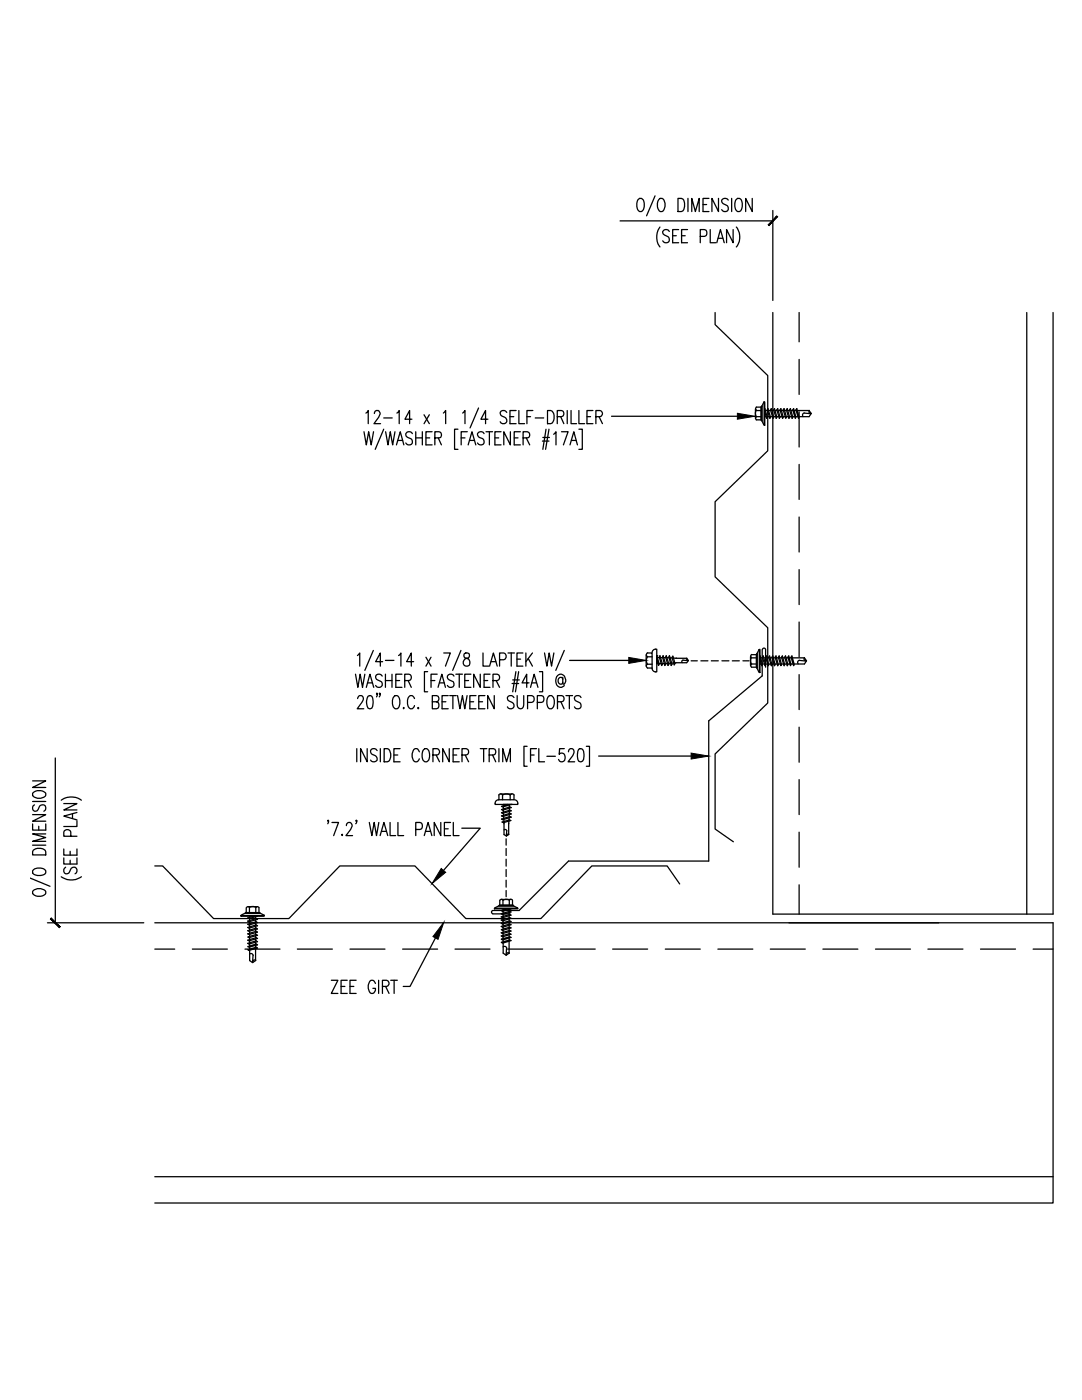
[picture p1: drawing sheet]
<svg xmlns="http://www.w3.org/2000/svg" width="216mm" height="279mm" viewBox="0 0 216 279" stroke-linecap="round" stroke-linejoin="round" font-family="sans-serif">
<g fill="#000" stroke="#000" stroke-width=".2">
<path d="M147.1 82.5l3.5 .6-3.5 .6zM125.5 131.2l3.4 .6-3.4 .6zM137.9 150.3l3.5 .6-3.5 .6zM88 173.3l.9 .8-2.7 2.2zM88.5 184.1l-1.1 3.4-1-.6z"/>
<path d="M155 43.1l-1.7 1.7 .1 .2zM155 43.1l.2 .2-1.8 1.7z"/>
<path d="M10.2 183.2l-.1 .2 1.9 1.6zM10.1 183.4l1.9 1.6-.2 .1z"/>
</g>
<g fill="none" stroke="#000" stroke-width=".25">
<path d="M127.2 39.9l.4-.3a.85 .85 0 0 1 1 1 1.67 1.67 0 0 1-.6 1.6 .85 .85 0 0 1-.9-1zM130.7 39.1l-1.7 4M131.6 39.7l.1-.1a1.13 1.13 0 0 1 1 1.6l-.1 .4a.63 .63 0 0 1-.4 .6 .63 .63 0 0 1-.6-.1 1.94 1.94 0 0 1 0-2.4zM135.3 39.6h.7a1.6 1.6 0 0 1 .4 2.2l-.4 .4h-.7zM137.3 39.6v2.6M141.5 39.6h-1.2v2.6h1.2M143.4 39.6v2.6l-1.3-2.6v2.6M145.3 39.9a.66 .66 0 0 0-.8-.3 .66 .66 0 0 0-.4 .8l.8 .6a.7 .7 0 0 1 .2 1.1 .7 .7 0 0 1-1.1-.3M146 39.6v2.6M147 39.7l.2-.1a.81 .81 0 0 1 .9 1 1.67 1.67 0 0 1-.5 1.6 .85 .85 0 0 1-1-1 1.65 1.65 0 0 1 .4-1.5zM150.1 39.6v2.6l-1.3-2.6v2.6M123.7 44.1h30.5"/>
<path d="M131.7 45.3a3.4 3.4 0 0 0 0 4M133.5 46.2a.66 .66 0 0 0-.8-.4 .66 .66 0 0 0-.4 .9l.9 .5a.7 .7 0 0 1 .2 1.1 .7 .7 0 0 1-1.2-.2M134.2 47h.7M135.4 45.8h-1.2v2.6h1.2M136 47h.7M137.2 45.8h-1.2v2.6h1.2M138 42.2v-2.6l.8 2.6 .7-2.6v2.6M139.7 47.2h.9a.71 .71 0 0 0 .5-.7 .71 .71 0 0 0-.5-.7h-.9v2.6M140.3 40.8h.7M141.7 45.8v2.6h1.1M143 48.4l.7-2.6 .8 2.6M143.3 47.6h.9"/>
<path d="M146.3 45.8v2.6l-1.3-2.6v2.6M146.9 45.3a3.2 3.2 0 0 1 0 4M154.2 42v18M142.7 62.4v2.4l10.5 10.1v15.1l-10.5 10.1v15l10.5 10.2v15l-10.5 10.2v15l3.6 2.5M154.2 62.4v120h55.9v-120M159.5 62.4v5.8M159.5 71.7v7M204.9 62.4v120M72.6 86.2l.5 2.6 .5-2.6 .5 2.6 .4-2.6M73 82.4l.5-.5v2.7M74.7 82.5l.1-.3 .3-.3 .5 .2a.82 .82 0 0 1 0 1.2l-1 1.3h1.3M76.6 83.4h1.7"/>
<path d="M76.6 85.7l-1.7 4M76.9 86.2l.5 2.6 .5-2.6 .4 2.6 .5-2.6M79.1 88.8l.8-2.6 .7 2.6M79.2 82.4l.5-.5v2.7M79.4 87.9h.9M82.2 83.7h-1.4l.9-1.8v2.7M82.3 86.5a.66 .66 0 0 0-.9-.3 .66 .66 0 0 0-.3 .9l.8 .4a.7 .7 0 0 1 .2 1.2 .7 .7 0 0 1-1.1-.3M83 86.2v2.6M83 87.4h1.3M84.3 86.2v2.6M84.6 82.8l1.1 1.8M85 87.4h.8"/>
<path d="M85.7 82.8l-1.1 1.8M86.2 86.2h-1.2v2.6h1.2M86.8 87.4h.8a.63 .63 0 0 0 .5-.6 .63 .63 0 0 0-.5-.6h-.8v2.6M87.4 87.4l.7 1.4M88.5 82.4l.4-.5v2.7M91.4 85.7h-.7v4h.7M92 87.4h.8M92.3 82.4l.5-.5v2.7M93.2 86.2h-1.2v2.6M93.4 88.8l.8-2.6 .7 2.6M93.7 87.9h.9M95.5 81.4l-1.7 4"/>
<path d="M96.6 86.5a.65 .65 0 0 0-1-.3 .65 .65 0 0 0 .1 1.1l.6 .2a.71 .71 0 0 1 .1 1.2 .71 .71 0 0 1-1.1-.3M97 86.2h1.3M97.4 83.7h-1.4l.9-1.8v2.7M97.6 86.2v2.6M98.7 87.4h.8M100 86.2h-1.3v2.6h1.3M101.1 82.3a.66 .66 0 0 0-.8-.4 .66 .66 0 0 0-.4 .9l.8 .5a.7 .7 0 0 1 .2 1.1 .7 .7 0 0 1-1.1-.2M101.8 83.2h.7M101.8 86.2v2.6l-1.3-2.6v2.6M102.6 87.4h.8M103 81.9h-1.2v2.7h1.2M103.5 81.9v2.7h1.2"/>
<path d="M103.8 86.2h-1.2v2.6h1.2M104.4 87.4h.8a.63 .63 0 0 0 .5-.6 .63 .63 0 0 0-.5-.6h-.8v2.6M105 87.4l.7 1.4M105.1 83.2h.8M106.3 81.9h-1.2v2.7M106.8 83.4h1.7M108.2 88h1.3M108.3 87.3h1.3M109 85.7l-.7 4M109.2 81.9h.7a1.56 1.56 0 0 1 0 2.7h-.7zM109.5 85.7l-.6 4M110.5 86.7l.4-.5v2.6"/>
<path d="M111.2 83.2h.8a.63 .63 0 0 0 .5-.7 .63 .63 0 0 0-.5-.6h-.8v2.7M111.9 83.2l.6 1.4M112 86.2h1.4l-1 2.6M113.2 81.9v2.7M113.7 88.8l.8-2.6 .7 2.6M113.9 81.9v2.7h1.1M114 87.9h1M115.5 81.9v2.7h1.2M115.5 85.7h.7v4h-.7M117.1 83.2h.7M118.3 81.9h-1.2v2.7h1.2M118.9 83.2l1.1-.2a.64 .64 0 0 0-.3-1.1h-.8v2.7"/>
<path d="M119.5 83.2l.7 1.4M122 83.1h25.1M150.7 81.6v1.9M150.9 81.9h1M150.9 81.3h1M150.9 83.8h1M150.9 81.9a1.16 1.16 0 0 0 0 1.2l1 .1M151 81.3a.36 .36 0 0 0 0 .6M151 83.2a.36 .36 0 0 0 0 .6M152 81.2v2.7M152 81.1h-.1v2.8h.1M152.4 80.2l.1 4.6-.5-.8v-3z"/>
<path d="M152.5 80.2l.1 4.7zM152.6 82.2l.4 1.3 .1-.3-.5-1.7v1.7h.3M152.7 81.9h.4M153.1 83.2h.4M153.2 81.5l.5 1.7-.1 .3-.5-1.7zM153.4 81.9h.4M153.7 83.2h.4M153.9 81.5l.5 1.7-.2 .3-.5-1.7zM154 81.9h.4M154.3 83.2h.5M154.5 81.5l.5 1.7-.1 .3-.5-1.7zM154.6 81.9h.5"/>
<path d="M155 83.2h.4M155.2 81.5l.4 1.7-.1 .3-.5-1.7zM155.3 81.9h.4M155.6 83.2h.4M155.8 81.5l.5 1.7-.1 .3-.6-1.7zM155.9 81.9h.4M156.2 83.2h.5M156.4 81.5l.5 1.7-.1 .3-.5-1.7zM156.5 81.9h.5M156.9 83.2h.4M157.1 81.5l.5 1.7-.2 .3-.5-1.7zM157.2 81.9h.4"/>
<path d="M157.5 83.2h.4M157.7 81.5l.5 1.7-.1 .3-.5-1.7zM157.8 81.9h.4M158.1 83.2h.5M158.4 81.5l.4 1.7-.1 .3-.5-1.7zM158.4 81.9h.5M158.8 83.2h.4M159 81.5l.5 1.7-.2 .3-.5-1.7zM159.1 81.9h2.3l.5 .6-.5 .7h-2M159.5 82.2v7M159.5 92.7v7M160.5 82.4l1.3 .2"/>
<path d="M160.5 82.4l-.3 .3v.4M161.5 81.9v.5l.4 .1M159.5 103.2v7M159.5 113.7v7M70.9 134.5l.5 2.7 .5-2.7 .4 2.7 .5-2.7M71.3 130.8l.5-.5v2.6M71.4 139.4l.3-.6h.4l.3 .3a.97 .97 0 0 1-.2 1.1l-.9 1.2h1.3M73.1 137.2l.7-2.7 .8 2.7M73.3 136.3h1M73.4 139l.5-.2a1.3 1.3 0 0 1 .6 1.5l-.3 1-.5 .1a1.6 1.6 0 0 1-.4-2.1zM74.5 129.8l-1.7 4M75.3 138.4l-.1 .2-.1-.2 .1-.1 .1 .1-.2 .7"/>
<path d="M75.9 138.4l-.1 .2v-.3a.52 .52 0 0 1-.1 .8M76.3 134.9a.66 .66 0 0 0-.9-.3 .66 .66 0 0 0-.4 .8l1.1 .6a.69 .69 0 0 1-.1 1.1 .69 .69 0 0 1-1-.3M76.4 132.1h-1.4l.9-1.8v2.6M76.9 131.8h1.7M76.9 134.5v2.7M76.9 135.8h1.3M78.2 134.5v2.7M78.7 139l.2-.2a1.13 1.13 0 0 1 .9 1.6 .92 .92 0 0 1-.9 1 1.84 1.84 0 0 1-.2-2.4zM79 135.8h.7M79.5 130.8l.5-.5v2.6M80.2 134.5h-1.2v2.7h1.2M80.8 135.8h.8a.66 .66 0 0 0 .5-.6 .66 .66 0 0 0-.5-.7h-.8v2.7"/>
<path d="M81.4 135.8l.7 1.4M82.5 132.1h-1.4l1-1.8v2.6M82.7 139.4a.66 .66 0 0 0-1-.4 1.84 1.84 0 0 0 .2 2.4 .73 .73 0 0 0 .8-.6M85 131.2l1 1.7M85.3 134h-.6v4.1h.6M86 131.2l-1 1.7M86 135.8h.8M87.2 134.5h-1.2v2.7M87.4 137.2l.8-2.7 .7 2.7M87.7 136.3h.9M88.5 130.3h1.4l-1 2.6M89.4 138.8h-1.2v2.6h1.2"/>
<path d="M89.7 138.8h1.3M90.4 138.8v2.6M90.6 134.9a.66 .66 0 0 0-.9-.3 .66 .66 0 0 0-.3 .8l1 .6a.7 .7 0 0 1-.1 1.1 .7 .7 0 0 1-1-.3M91 134.5h1.3M91.3 138.8l.5 2.6 .5-2.6 .4 2.6 .5-2.6M91.6 134.5v2.7M92 129.8l-1.7 4M92.7 130.4a.6 .6 0 0 0 .1 .9 .88 .88 0 0 1 .9 .6 .88 .88 0 0 1-.4 1 .77 .77 0 0 1-.9-.6 .77 .77 0 0 1 .6-.9l.4-.1a.53 .53 0 0 0 .3-.5 .53 .53 0 0 0-.4-.5zM92.7 135.8h.8M94 134.5h-1.3v2.7h1.3M95 138.8h-1.2v2.6h1.2M95.8 134.5v2.7l-1.3-2.7v2.7"/>
<path d="M96.4 130.3v2.6h1.1M96.6 135.8h.7M96.8 138.8h-1.3v2.6h1.3M97.7 132.9l.8-2.6 .7 2.6M97.8 134.5h-1.2v2.7h1.2M98 132.1h.9M98.4 135.8h.8a.66 .66 0 0 0 .5-.6 .66 .66 0 0 0-.5-.7h-.8v2.7M98.6 138.8v2.6l-1.3-2.6v2.6M99 135.8l.7 1.4M99.7 131.7h.8a.71 .71 0 0 0 .5-.7 .71 .71 0 0 0-.5-.7h-.8v2.6M101.4 130.3h1.2M102 130.3v2.6"/>
<path d="M102.2 136.4h1.3M102.3 135.7h1.3M102.6 139.2a.66 .66 0 0 0-.9-.4 .66 .66 0 0 0-.4 .9l.3 .2a1.1 1.1 0 0 1 1 .8 .69 .69 0 0 1-.5 .8 .69 .69 0 0 1-.9-.4M102.9 134l-.6 4.1M103.2 131.5h.7M103.2 138.8v1.9a.68 .68 0 0 0 .3 .6 .68 .68 0 0 0 .8 0l.2-.6v-1.9M103.5 134l-.6 4.1M104.3 130.3h-1.1v2.6h1.1M104.9 130.3v2.6M105.4 131.4l.8 1.5M105.6 136.3h-1.4l.9-1.8v2.7M105.9 137.2l.7-2.7 .7 2.7"/>
<path d="M106.1 136.3h.9M106.2 130.3l-1.3 1.8M107.6 134h.7v4.1h-.7M108.7 130.3l.4 2.6 .5-2.6 .5 2.6 .4-2.6M109.5 139l.2-.2a1.13 1.13 0 0 1 .9 1.6 .79 .79 0 0 1-.3 .9 .79 .79 0 0 1-.8 0 2.13 2.13 0 0 1 0-2.3zM112.3 135.6l-.1-.3a.66 .66 0 0 0-.9 .4 .66 .66 0 0 0 .4 .8h.3l.3-.3M112.3 135.2l.1 1.3a.77 .77 0 0 0 .4-1.2 .95 .95 0 0 0-1.2-.7 .95 .95 0 0 0-.7 1.1 1.06 1.06 0 0 0 .4 1.2 1.06 1.06 0 0 0 1.2 0l.1-.1M112.6 129.8l-1.7 4M112.9 138.8h1.3M113.6 138.8v2.6M113.7 131.8h11.8M115.9 139.2a.66 .66 0 0 0-.8-.4 .66 .66 0 0 0-.4 .9l.9 .5a.7 .7 0 0 1 .2 1.1 .7 .7 0 0 1-1.2-.2"/>
<path d="M128.9 130.7v2.2M129.2 131.1h.9M129.2 133.3h.9M130.1 132.6l-.9-.1-.2 .4 .2 .4M130.1 130.3a.74 .74 0 0 1 .9-.7v4.5a.76 .76 0 0 1-.9-.7v-3.1h-.9l-.2 .4 .2 .4a1.38 1.38 0 0 0 0 1.5M131 130.9l.6 1.7-.2 .2-.4-1.3M131 130.9h.1M131 130.9v1.5h.3M131.2 131.2h.4M131.5 132.4h.4M131.7 130.9l.5 1.7-.2 .2-.4-1.7zM131.8 131.2h.4"/>
<path d="M132.2 132.4h.4M132.3 130.9l.5 1.7-.1 .2-.5-1.7zM132.4 131.2h.5M133 130.9l.5 1.7-.2 .2-.5-1.7zM133.1 131.2l.4 .1M133.2 132.4h-.4M133.6 130.9l.5 1.7-.2 .2-.4-1.7zM133.7 131.3h.4M133.8 132.3l-.4 .1M134.3 131l.4 1.4-.2 .3-.4-1.5zM134.4 131.3l2.6 .1 .4 .4-.4 .5h-2.4M134.4 132.3h-.4"/>
<path d="M134.9 131.3h.1M136.3 131.8h1M136.3 131.7a.32 .32 0 0 0-.2 .5M137.1 131.4v.3l.3 .1M137.9 131.9h1.2M139.9 131.9h1.4M141.9 131.9h1.4M144 131.9h1.4M146.1 131.9h1.4M148.2 131.9h1.3M149.8 131v1.9M149.9 131.2a1.16 1.16 0 0 0 0 1.3h1"/>
<path d="M150 131.3h.9M150 130.7h.9M150 133.2h.9M150 130.6a.36 .36 0 0 0 0 .6M150 132.5a.36 .36 0 0 0 0 .6M150.9 133.2h.2M151.1 130.5h-.2v2.7M151.5 129.6v4.6l-.4-.8v-3zM151.5 129.6l.1 4.6zM151.6 131.6l.4 1.3 .1-.3-.4-1.7-.1 1.6h.3M151.8 131.3h.4M152.1 129.6v5.3l-10.7 9v27.9h-28l-9.8 9.9h-5.3l-.2 .3 .2 .3"/>
<path d="M152.1 132.5h.4M152.3 130.9l.5 1.7-.2 .3-.5-1.7zM152.4 131.3h.4M152.7 132.5h.4M152.8 129.6l-.4-.3-.3 .3M152.8 129.6v3.6M152.9 130.9l.5 1.7-.1 .3-.5-1.7zM153 131.3h.4M153.4 132.5h.4M153.6 130.9l.4 1.7-.1 .3-.5-1.7zM153.7 131.3h.4M154 132.5h.4"/>
<path d="M154.2 130.9l.5 1.7-.2 .3-.5-1.7zM154.3 131.3h.4M154.6 132.5h.5M154.8 130.9l.5 1.7-.1 .3-.5-1.7zM154.9 131.3h.4M155.3 132.5h.4M155.5 130.9l.4 1.7-.1 .3-.5-1.7zM155.6 131.3h.4M155.9 132.5h.4M156.1 130.9l.5 1.7-.2 .3-.5-1.7zM156.2 131.3h.4M156.5 132.5h.5"/>
<path d="M156.7 130.9l.5 1.7-.1 .3-.5-1.7zM156.8 131.3h.5M157.2 132.5h.4M157.4 130.9l.4 1.7-.1 .3-.5-1.7zM157.5 131.3h.4M157.8 132.5h.4M158 130.9l.5 1.7-.1 .3-.6-1.7zM158.1 131.3h2.4l.4 .6-.4 .6h-2.1M159.5 124.1v7M159.5 134.6v7M159.5 131.8l1.3 .1M159.5 131.8l-.3 .3 .1 .4"/>
<path d="M160.5 131.3v.4l.4 .2M6.5 155.8h2.6l-2.6 1.4h2.6M6.5 159.9h2.6M6.6 158.2a1.84 1.84 0 0 1 2.5 .1 1.19 1.19 0 0 1-1.6 1l-.4-.1a.63 .63 0 0 1-.5-.4 .63 .63 0 0 1 0-.6zM11 151.3v32.9M12.2 159.7a3.5 3.5 0 0 1 4 0M71.2 149.4v2.6M73.3 149.4v2.6l-1.3-2.6v2.6M75.3 149.8a.67 .67 0 0 0-1.1-.4 .67 .67 0 0 0 .1 1.2l.6 .2a.7 .7 0 0 1 .2 1.2 .7 .7 0 0 1-1.2-.3M75.9 149.4v2.6M76.7 149.4h.6a1.57 1.57 0 0 1 0 2.6h-.6zM78.6 150.7h.8"/>
<path d="M79.8 149.4h-1.2v2.6h1.2M80.5 141.2v.2zM83.3 141.3l.2-.1 .1 .1-.1 .1zM83.7 150a.68 .68 0 0 0-1.1-.5 1.76 1.76 0 0 0 .2 2.5 .74 .74 0 0 0 .9-.6M84.6 149.5l.2-.1a.85 .85 0 0 1 .9 1 1.54 1.54 0 0 1-.5 1.6 .85 .85 0 0 1-1-.9 1.82 1.82 0 0 1 .4-1.6zM86.3 140.1h.8a.63 .63 0 0 0 .5-.7 .63 .63 0 0 0-.5-.6h-.8v2.6h.8a.74 .74 0 0 0 .5-.6 .74 .74 0 0 0-.5-.7M86.4 150.7h.8a.66 .66 0 0 0 .5-.7 .66 .66 0 0 0-.5-.6h-.8v2.6M87 150.7l.7 1.3M88.2 140.1h.8M89.6 149.4v2.6l-1.3-2.6v2.6M90.4 150.7h.7M91.6 149.4h-1.2v2.6h1.2"/>
<path d="M92.2 150.7h.8a.66 .66 0 0 0 .5-.7 .66 .66 0 0 0-.5-.6h-.8v2.6M92.8 150.7l.7 1.3M93.8 140.1h.7M95.5 140.1h.8M95.8 149.4h1.3M96.5 149.4v2.6M97.6 150.7h.9a.66 .66 0 0 0 .4-.7 .66 .66 0 0 0-.4-.6h-.9v2.6M98.3 150.7l.6 1.3M99.6 149.4v2.6M99.6 158.7v.9M99.9 158.5h2.3M100.3 158.7v.9"/>
<path d="M100.3 152v-2.6l.8 2.6 .7-2.6v2.6M101.8 158.7v.9M102.6 158.7v.9h-3.1a.74 .74 0 0 0-.7 .9h4.5a.76 .76 0 0 0-.7-.9M102.6 158.6l-.4-.2-.4 .2a1.39 1.39 0 0 0-1.5 0l-.4-.2-.4 .2M105.2 148.9h-.7v4h.7M105.3 140.2h.8a.71 .71 0 0 0 .5-.7 .71 .71 0 0 0-.5-.7h-.8v2.6M105.9 150.7h.7M107 149.4h-1.1v2.6M107.2 140.2h.9a.71 .71 0 0 0 .4-.7 .71 .71 0 0 0-.4-.7h-.9v2.6M107.5 149.4v2.6h1.2M109.1 150.9h1.7M111.2 140.1h.9a.63 .63 0 0 0 .5-.7 .63 .63 0 0 0-.5-.6h-.9v2.6"/>
<path d="M111.9 140.1l.7 1.3M112.6 149.4h-.9l-.1 1.2a.62 .62 0 0 1 .6-.3 .62 .62 0 0 1 .5 .4 .81 .81 0 0 1 0 1 .81 .81 0 0 1-1 .2l-.3-.3M113.4 150v-.1a.6 .6 0 0 1 .9-.4 .6 .6 0 0 1 .2 .9l-1.1 1.6h1.3M115.5 149.5l.4-.1a1.27 1.27 0 0 1 .6 1.5l-.1 .7-.2 .3-.4 .1a1.22 1.22 0 0 1-.6-1.4zM117 148.9h.6v4h-.6M119.5 150.9h18.4M159.5 145.1v7M159.5 155.6v7M6 175.2l4 1.7M6.5 164.4v1.3h2.6v-1.3M6.5 162.6h2.6l-2.6 1.3h2.6M6.5 168.7h2.6"/>
<path d="M6.6 177.7a1.78 1.78 0 0 1 2.5 .2 1.19 1.19 0 0 1-1.6 1l-.4-.1a.68 .68 0 0 1-.5-1.1zM6.6 173.6a1.84 1.84 0 0 1 2.5 .2 .82 .82 0 0 1-1 .9l-1-.1a.63 .63 0 0 1-.5-.3 .63 .63 0 0 1 0-.7zM6.6 169.7a1.69 1.69 0 0 1 2.5 .3v.6h-2.6zM6.9 160.6a.64 .64 0 0 0-.4 .9 .64 .64 0 0 0 1 .2l.4-.7a.69 .69 0 0 1 1.1-.2 .69 .69 0 0 1-.3 1.1M7.7 164.9v.8M9.1 166.4h-2.6l2.6 .7-2.6 .8h2.6M12.2 175a3.5 3.5 0 0 0 4 0M12.7 171.2v1.2h2.7v-1.2M12.7 169.4v1.3h2.7v-1.3M12.7 160.4h2.7l-2.7 1.2h2.7M13.1 173.1a.66 .66 0 0 0-.4 .8 .66 .66 0 0 0 .9 .4l.5-.8a.66 .66 0 0 1 .9-.4 .66 .66 0 0 1 .4 .8l-.4 .5M14 169.9v.8"/>
<path d="M14 171.7v.7M14.1 166.9v-.9a.74 .74 0 0 0-.7-.4 .74 .74 0 0 0-.7 .4v.9h2.7M14.5 162.4v.9M15.4 163.8v1.1h-2.7M15.4 162.2l-2.7 .7 2.7 .7M30.9 172.8h1.6l10.1 10.5h15l10.2-10.5h15l10.1 10.5h15l10.2-10.5h15l2.5 3.6M65.6 163.8l-.1 .1-.1-.1 .1-.1 .1 .1-.2 .6M66.2 164.1h1.3l-.9 2.7M68.3 166.5v.3zM69.1 164.8l.1-.4 .3-.3 .5 .2a.86 .86 0 0 1 0 1.2l-1 1.3h1.3M71.2 163.8l-.1 .1-.1-.1 .1-.1 .1 .1-.2 .6M73.7 164.1l.5 2.7 .5-2.7 .4 2.7 .5-2.7"/>
<path d="M75.8 166.8l.8-2.7 .8 2.7M76.1 165.9h1M77.8 164.1v2.7h1.1M79.4 164.1v2.7h1.1M83 165.5h.8a.74 .74 0 0 0 .5-.7 .74 .74 0 0 0-.5-.7h-.8v2.7M84.7 166.8l.7-2.7 .8 2.7M84.9 165.9h1M88 164.1v2.7l-1.4-2.7v2.7M88.7 165.4h.7M89.9 164.1h-1.2v2.7h1.2M90.5 164.1v2.7h1.1M92.1 165.3h3.7l-7.3 8.4"/>
<path d="M99.7 179.7v1M100.1 161.6l1.7-.5 .2 .1-1.7 .5zM100.1 162.8l1.7-.5 .2 .1-1.7 .6zM100.1 163.5l1.7-.5 .2 .1-1.7 .5zM100.1 162.2l1.7-.5 .2 .1-1.7 .5zM100.1 179.5h1.8M100.2 164.1l1.5-.5 .2 .2-1.5 .4zM100.4 179.7v1M100.4 179.6a.36 .36 0 0 0-.6 0M100.4 161v.4M100.4 161.6v.5M100.4 162.3l.1 .4"/>
<path d="M100.5 162.9v.4M100.5 163.5l.1 .4M100.6 165.6a.32 .32 0 0 1 .5 .2l-.1 1M101 167.4v1.3M101 169.3v1.4M101 171.5v1.4M101 173.5v1.4M101 175.7v1.4M101 177.7v1.3M101.3 160.5l-1.2 .4 .2 .2 1.7-.6M101.5 164.4h.1M101.5 166.5h-.3l-.1 .3"/>
<path d="M101.5 163.9v2.7l-.5 .2-.4-.2v-2.5M101.6 163.2l-.1 .5M101.6 160.7v.4M101.6 161.3v.4M101.6 161.9v.5M101.6 179.7v1M101.6 162.6v.4M101.6 179.7a1.16 1.16 0 0 0-1.2 0M102 160.5h.1M102 160.5h-1.6v.3M102.3 179.6a.36 .36 0 0 0-.7 0M102.3 179.7v1"/>
<path d="M159.5 166.1v7M159.5 176.6v5.8M9.5 184.2h19.2M30.9 184.2h179.2v55.9h-179.2M30.9 189.4h4M38.4 189.4h7M48.1 182.7l4.6 .1zM48.1 182.6l.8-.3h3l.8 .4zM48.9 189.4h7M49.1 182.1h2.7M49.1 182.1v.1M49.1 181.2v.9"/>
<path d="M49.4 189.5l1.7-.5 .3 .2-1.7 .5zM49.4 188.9l1.7-.5 .3 .2-1.7 .4zM49.4 187l1.7-.5 .3 .2-1.7 .4zM49.4 186.4l1.7-.5 .3 .1-1.7 .5zM49.4 188.3l1.7-.5 .3 .1-1.7 .5zM49.4 187.6l1.7-.5 .3 .2-1.7 .5zM49.4 184.5l1.7-.5 .3 .1-1.7 .5zM49.4 183.8l1.7-.5 .3 .2-1.7 .5zM49.4 185.7l1.7-.5 .3 .2-1.7 .5zM49.4 185.1l1.7-.5 .3 .2-1.7 .4zM49.5 180.9h1.8M49.8 181.2v.9"/>
<path d="M49.8 190.4l.4-.1 .3 .4M49.8 181.1a.36 .36 0 0 0-.6 0M49.8 183.3v.4M49.8 183.9v.4M49.8 184.5v.5M49.8 185.2v.4M49.8 185.8v.4M49.8 186.5v.4M49.8 187.1v.4M49.8 187.7v.4M49.8 188.4v.4M49.8 189v.4"/>
<path d="M50.5 190.7l-.1 1.3M50.7 182.8l-1.3 .4 .3 .1 1.7-.4-1.6-.1v.3M51 189.3v2.4l-.6 .4-.6-.4v-2.1M51 182.9v.5M51 183.6v.4M51 184.2v.4M51 184.8v.5M51 185.5v.4M51 186.1v.4M51 186.7v.5M51 187.4v.4M51 188v.4"/>
<path d="M51 188.7v.4M51 191.6h-.4l-.2 .5M51 181.2v.9M51.1 181.1a1.16 1.16 0 0 0-1.3 0M51.7 181.1a.36 .36 0 0 0-.7 0M51.7 181.2v.9M51.8 182.1v.1M59.3 189.4h7M66.1 195.6h1.3l-1.3 2.7h1.3M68.1 196.9h.7M69.3 195.6h-1.2v2.7h1.2M69.8 189.4h7"/>
<path d="M69.8 196.9h.8M71.1 195.6h-1.3v2.7h1.3M74.9 196.3a.66 .66 0 0 0-.6-.7 .66 .66 0 0 0-.7 .7 1.73 1.73 0 0 0 .5 2 .77 .77 0 0 0 .8-1.1h-.5M75.6 195.6v2.7M76.3 196.9l1.1-.2a.64 .64 0 0 0-.2-1.1h-.9v2.7M76.9 196.9l.7 1.4M78 195.6h1.3M78.6 195.6v2.7M80.3 189.4h7M86.9 187.2l-5.1 9.7h-1.3M90.8 189.4h7M98.3 182.4h3.5"/>
<path d="M98.7 181.3l4.6 .1zM98.7 181.2l.8-.4h3l.8 .5zM99.6 180.7h2.8l-2.8 .1M99.7 180.7v.1M100 188.1l1.7-.5 .3 .1-1.7 .5zM100 187.4l1.7-.4 .3 .1-1.7 .5zM100 185.5l1.7-.4 .3 .1-1.7 .5zM100 184.9l1.7-.5 .3 .1-1.7 .6zM100 186.8l1.7-.5 .3 .2-1.7 .5zM100 186.2l1.7-.5 .3 .1-1.7 .5zM100 183l1.7-.5 .3 .1-1.7 .5zM100 182.3l1.7-.4 .3 .1-1.7 .5z"/>
<path d="M100 184.2l1.7-.4 .3 .1-1.7 .5zM100 183.6l1.7-.5 .3 .2-1.7 .5zM100.4 189l.4-.1 .3 .3M100.4 181.8v.5M100.4 182.5v.4M100.4 183.1v.4M100.4 183.7v.5M100.4 184.4v.4M100.4 185v.4M100.4 185.6v.5M100.4 186.3v.4M100.4 186.9v.4"/>
<path d="M100.4 187.6v.4M101.1 189.2l-.1 1.4M101.3 189.4h7M101.3 181.4l-1.3 .3 .3 .2 1.7-.5h-1.6v.2M101.6 187.8v2.4l-.6 .4-.6-.4v-2M101.6 181.5v.4M101.6 182.1v.5M101.6 182.8v.4M101.6 183.4v.4M101.6 184v.5M101.6 184.7v.4M101.6 185.3v.4"/>
<path d="M101.6 185.9v.5M101.6 186.6v.4M101.6 187.2v.4M101.6 190.2h-.4l-.2 .4M111.8 189.4h7M122.2 189.4h7M132.7 189.4h7M143.2 189.4h7M153.7 189.4h7M164.2 189.4h7M174.7 189.4h7M185.2 189.4h6.9"/>
<path d="M195.7 189.4h6.9M206.1 189.4h4M30.9 234.8h179.2"/>
</g>
</svg>
